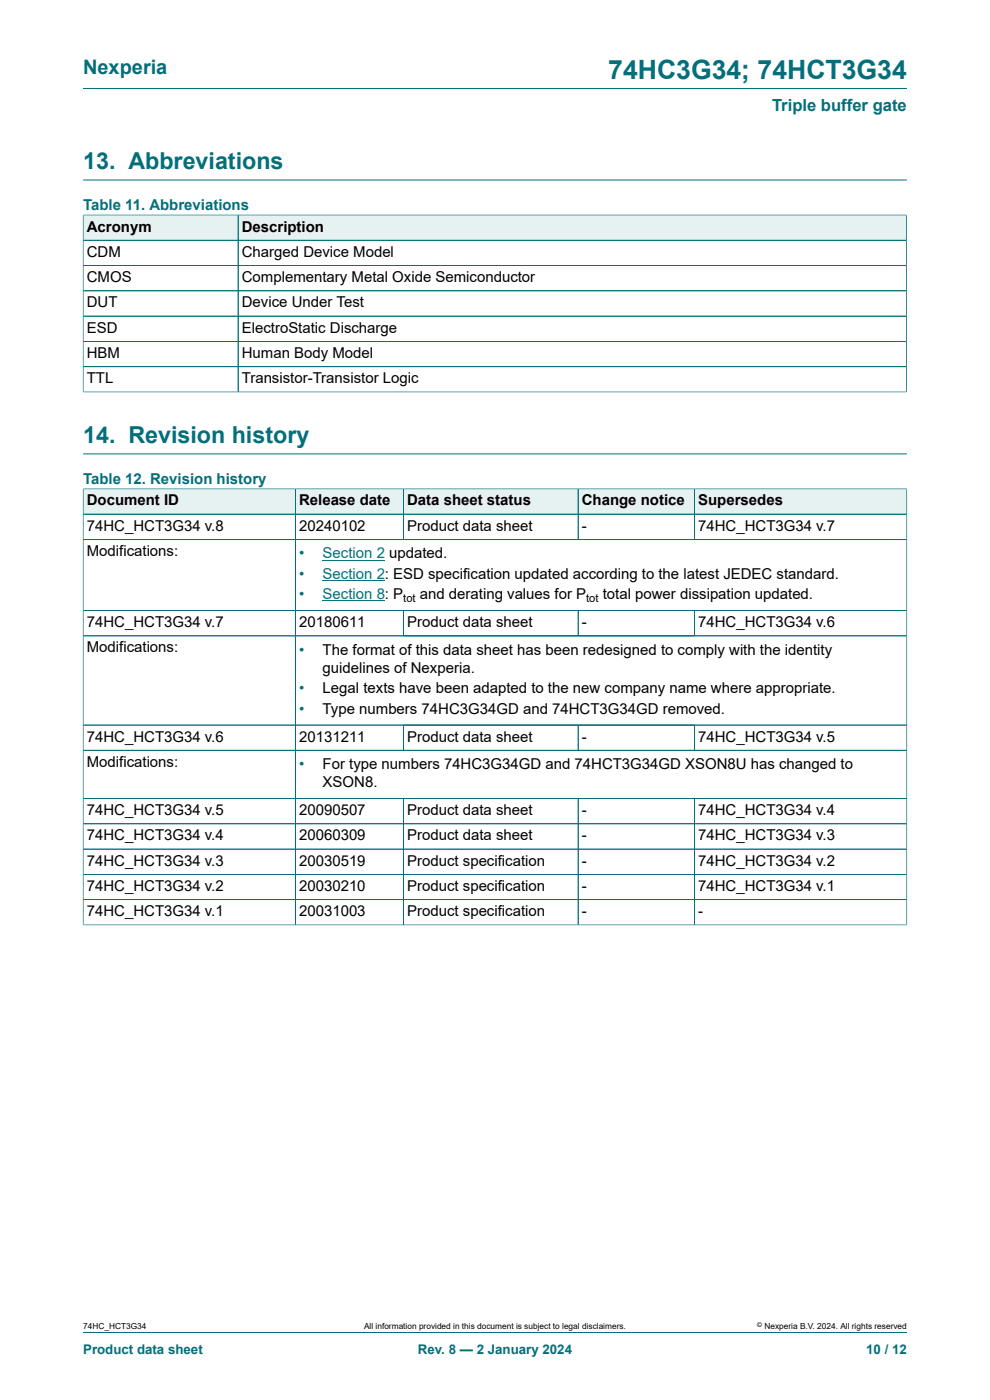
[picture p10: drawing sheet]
<svg xmlns="http://www.w3.org/2000/svg" width="210mm" height="297mm" viewBox="0 0 210 297" stroke-linecap="round" stroke-linejoin="round" font-family="sans-serif">
<defs><g id="words">
<text font-size="5.6" fill="#036f7b" x="129" y="16.8">74HC3G34; 74HCT3G34</text>
<g font-size="4.9" fill="#036f7b">
<text x="17.6" y="35.9">13. Abbreviations</text>
<text x="17.6" y="94">14. Revision history</text>
</g>
<text font-size="4.2" fill="#036f7b" x="17.6" y="15.6">Nexperia</text>
<text font-size="3.5" fill="#036f7b" x="163.8" y="23.7">Triple buffer gate</text>
<g font-size="3.2" fill="#036f7b">
<text x="17.6" y="44.5">Table 11. Abbreviations</text>
<text x="17.6" y="102.6">Table 12. Revision history</text>
<text x="63.4" y="118.5">•</text>
<text x="63.4" y="122.8">•</text>
<text x="63.4" y="127.2">•</text>
<text x="63.4" y="138.9">•</text>
<text x="63.4" y="147.1">•</text>
<text x="63.4" y="151.4">•</text>
<text x="63.4" y="163.2">•</text>
</g>
<g font-size="3.2">
<text x="18.4" y="49.1">Acronym</text>
<text x="51.3" y="49.1">Description</text>
<text x="18.4" y="54.5">CDM</text>
<text x="18.4" y="59.8">CMOS</text>
<text x="51.3" y="54.5">Charged Device Model</text>
<text x="51.3" y="59.8">Complementary Metal Oxide Semiconductor</text>
<text x="18.4" y="65.2">DUT</text>
<text x="51.3" y="65.2">Device Under Test</text>
<text x="18.4" y="70.6">ESD</text>
<text x="51.3" y="70.6">ElectroStatic Discharge</text>
<text x="18.4" y="75.9">HBM</text>
<text x="51.3" y="75.9">Human Body Model</text>
<text x="18.4" y="81.3">TTL</text>
<text x="51.3" y="81.3">Transistor-Transistor Logic</text>
<text x="18.4" y="107.2">Document ID</text>
<text x="63.4" y="107.2">Release date</text>
<text x="86.4" y="107.2">Data sheet status</text>
<text x="123.4" y="107.2">Change notice</text>
<text x="148.1" y="107.2">Supersedes</text>
<text x="18.4" y="112.6">74HC_HCT3G34 v.8</text>
<text x="63.4" y="112.6">20240102</text>
<text x="86.4" y="112.6">Product data sheet</text>
<text x="123.4" y="112.6">-</text>
<text x="148.1" y="112.6">74HC_HCT3G34 v.7</text>
<text x="18.4" y="117.9">Modifications:</text>
<text x="89.1" y="127.2">and derating values for P</text>
<text x="127.9" y="127.2">total power dissipation updated.</text>
<text x="18.4" y="133">74HC_HCT3G34 v.7</text>
<text x="63.4" y="133">20180611</text>
<text x="86.4" y="133">Product data sheet</text>
<text x="123.4" y="133">-</text>
<text x="148.1" y="133">74HC_HCT3G34 v.6</text>
<text x="18.4" y="138.4">Modifications:</text>
<text x="68.4" y="138.9">The format of this data sheet has been redesigned to comply with the identity</text>
<text x="68.4" y="142.7">guidelines of Nexperia.</text>
<text x="68.4" y="147.1">Legal texts have been adapted to the new company name where appropriate.</text>
<text x="68.4" y="151.4">Type numbers 74HC3G34GD and 74HCT3G34GD removed.</text>
<text x="18.4" y="157.3">74HC_HCT3G34 v.6</text>
<text x="63.4" y="157.3">20131211</text>
<text x="86.4" y="157.3">Product data sheet</text>
<text x="123.4" y="157.3">-</text>
<text x="148.1" y="157.3">74HC_HCT3G34 v.5</text>
<text x="18.4" y="162.7">Modifications:</text>
<text x="68.4" y="163.2">For type numbers 74HC3G34GD and 74HCT3G34GD XSON8U has changed to</text>
<text x="68.4" y="167">XSON8.</text>
<text x="18.4" y="172.9">74HC_HCT3G34 v.5</text>
<text x="63.4" y="172.9">20090507</text>
<text x="86.4" y="172.9">Product data sheet</text>
<text x="123.4" y="172.9">-</text>
<text x="148.1" y="172.9">74HC_HCT3G34 v.4</text>
<text x="18.4" y="178.3">74HC_HCT3G34 v.4</text>
<text x="63.4" y="178.3">20060309</text>
<text x="86.4" y="178.3">Product data sheet</text>
<text x="123.4" y="178.3">-</text>
<text x="148.1" y="178.3">74HC_HCT3G34 v.3</text>
<text x="18.4" y="183.6">74HC_HCT3G34 v.3</text>
<text x="63.4" y="183.6">20030519</text>
<text x="86.4" y="183.6">Product specification</text>
<text x="123.4" y="183.6">-</text>
<text x="148.1" y="183.6">74HC_HCT3G34 v.2</text>
<text x="18.4" y="189">74HC_HCT3G34 v.2</text>
<text x="63.4" y="189">20030210</text>
<text x="86.4" y="189">Product specification</text>
<text x="123.4" y="189">-</text>
<text x="148.1" y="189">74HC_HCT3G34 v.1</text>
<text x="18.4" y="194.4">74HC_HCT3G34 v.1</text>
<text x="63.4" y="194.4">20031003</text>
<text x="86.4" y="194.4">Product specification</text>
<text x="123.4" y="194.4">-</text>
<text x="148.1" y="194.4">-</text>
</g>
<g font-size="3.2" fill="#00f">
<text x="68.4" y="118.5">Section 2 updated.</text>
<text x="68.4" y="122.8">Section 2: ESD specification updated according to the latest JEDEC standard.</text>
<text x="68.4" y="127.2">Section 8: P</text>
</g>
<g font-size="2.8" fill="#036f7b">
<text x="17.6" y="287.2">Product data sheet</text>
<text x="88.6" y="287.2">Rev. 8 — 2 January 2024</text>
<text x="183.7" y="287.2">10 / 12</text>
</g>
<g font-size="2.4">
<text x="85.5" y="127.8">tot</text>
<text x="124.3" y="127.8">tot</text>
</g>
<g font-size="1.8">
<text x="17.6" y="282">74HC_HCT3G34</text>
<text x="77.2" y="282">All information provided in this document is subject to legal disclaimers.</text>
<text x="162.2" y="282">Nexperia B.V. 2024. All rights reserved</text>
</g>
<text font-size="1.4" x="160.6" y="281.6">©</text>
</g></defs>
<path d="M17.6 18.8h174.8M17.6 38.2h174.8" fill="none" stroke="#036f7b" stroke-width=".21"/>
<path d="M17.7 45.7h32.7v5.2h-32.7z" fill="#e6f1f2"/>
<path d="M17.6 45.5v5.5h32.9v-5.4h-32.9" fill="none" stroke="#036f7b" stroke-width=".21"/>
<path d="M50.6 45.7h141.6v5.2h-141.6z" fill="#e6f1f2"/>
<path d="M17.6 51h174.7M17.6 56.3h174.7M17.6 45.7v37.5M17.7 45.6h174.6M50.5 45.6v37.5M192.3 45.5v37.7M17.6 61.7h174.7M17.6 67.1h174.7M17.6 72.4h174.7M17.6 77.8h174.7M17.6 83.1h174.7M17.6 96.3h174.8" fill="none" stroke="#036f7b" stroke-width=".21"/>
<path d="M17.7 103.8h44.9v5.2h-44.9z" fill="#e6f1f2"/>
<path d="M17.6 103.6v5.5h45.1v-5.4h-45.1" fill="none" stroke="#036f7b" stroke-width=".21"/>
<path d="M62.7 103.8h22.8v5.2h-22.8z" fill="#e6f1f2"/>
<path d="M62.7 103.7h22.9v5.4h-22.9z" fill="none" stroke="#036f7b" stroke-width=".21"/>
<path d="M85.7 103.8h36.9v5.2h-36.9z" fill="#e6f1f2"/>
<path d="M85.6 103.7h37v5.4h-37z" fill="none" stroke="#036f7b" stroke-width=".21"/>
<path d="M122.7 103.8h24.6v5.2h-24.6z" fill="#e6f1f2"/>
<path d="M122.6 103.7h24.7v5.4h-24.7z" fill="none" stroke="#036f7b" stroke-width=".21"/>
<path d="M147.4 103.8h44.9v5.2h-44.9z" fill="#e6f1f2"/>
<path d="M17.6 114.4h174.8M62.7 109.1v20.4M85.6 109.1v5.3M122.6 109.1v5.3M192.4 103.6v25.9h-174.8v-20.4h174.8M192.4 103.7h-45.1v10.7" fill="none" stroke="#036f7b" stroke-width=".21"/>
<path d="M68.4 118.8h11.5" fill="none" stroke="#00f" stroke-width=".21"/>
<path d="M79.9 118.8h1.8z" fill="#00f"/>
<path d="M68.4 123.1h11.5" fill="none" stroke="#00f" stroke-width=".21"/>
<path d="M79.9 123.1l1.8 .1z" fill="#00f"/>
<path d="M68.4 127.5h11.5" fill="none" stroke="#00f" stroke-width=".21"/>
<path d="M79.9 127.4l1.8 .1z" fill="#00f"/>
<g fill="none" stroke="#036f7b" stroke-width=".21">
<path d="M17.6 103.8v92.5M17.7 103.7h174.6M17.7 109.1h174.6M62.7 103.8v92.4M85.6 103.8v10.6M122.6 103.8v10.6M147.3 103.8v10.6M192.3 114.4h-174.6M192.4 103.8v92.5M17.6 129.5h174.8M85.6 129.5v5.4M122.6 129.5v5.4"/>
<path d="M147.3 129.5v5.4M192.4 134.9h-174.8M17.6 153.8h174.8M85.6 153.8v5.4M122.6 153.8v5.4M147.3 153.8v5.4M192.4 159.2h-174.8M17.6 169.4h174.8M85.6 169.4v26.8M122.6 169.4v26.8M147.3 169.4v26.8M192.4 174.8h-174.8"/>
<path d="M17.6 196.2h174.8M17.6 180.1h174.8M17.6 190.9h174.8M192.4 185.5h-174.8M17.6 282.6h174.8"/>
</g>
<use href="#words"/>
</svg>
